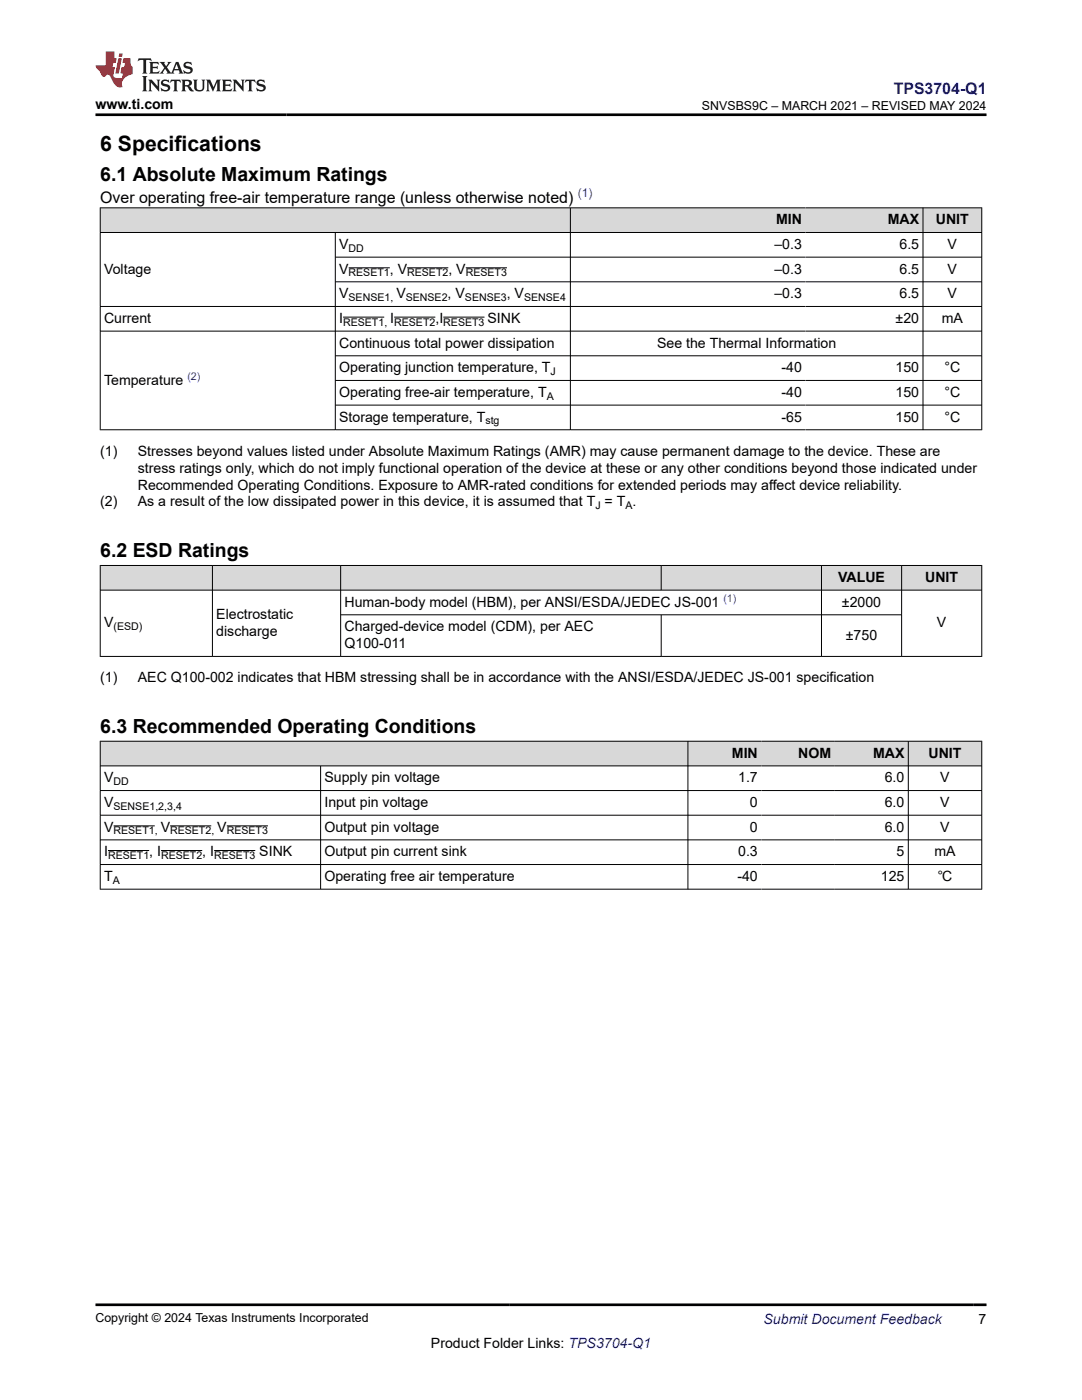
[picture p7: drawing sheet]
<svg xmlns="http://www.w3.org/2000/svg" width="216mm" height="279mm" viewBox="0 0 216 279" stroke-linecap="round" stroke-linejoin="round" font-family="sans-serif">
<defs><g id="words">
<text font-size="4.2" x="20" y="30.2">6 Specifications</text>
<g font-size="3.9">
<text x="20" y="36">6.1 Absolute Maximum Ratings</text>
<text x="20" y="111.2">6.2 ESD Ratings</text>
<text x="20" y="146.3">6.3 Recommended Operating Conditions</text>
</g>
<text font-size="3.2" fill="#00f" x="178.3" y="18.7">TPS3704-Q1</text>
<text font-size="3.2" x="20" y="40.4">Over operating free-air temperature range (unless otherwise noted)</text>
<g font-size="2.8">
<text x="19" y="21.8">www.ti.com</text>
<text x="154.8" y="44.8">MIN</text>
<text x="177.1" y="44.8">MAX</text>
<text x="186.7" y="44.8">UNIT</text>
<text x="67.7" y="49.7">V</text>
<text x="154.5" y="49.7">–0.3</text>
<text x="179.5" y="49.7">6.5</text>
<text x="189.1" y="49.7">V</text>
<text x="20.8" y="54.6">Voltage</text>
<text x="67.7" y="54.6">V</text>
<text x="67.7" y="59.5">V</text>
<text x="77.8" y="54.6">, V</text>
<text x="79.1" y="59.5">V</text>
<text x="89.3" y="59.5">, V</text>
<text x="89.5" y="54.6">, V</text>
<text x="101.1" y="59.5">, V</text>
<text x="154.5" y="54.6">–0.3</text>
<text x="154.5" y="59.5">–0.3</text>
<text x="179.5" y="54.6">6.5</text>
<text x="179.5" y="59.5">6.5</text>
<text x="189.1" y="54.6">V</text>
<text x="189.1" y="59.5">V</text>
<text x="20.8" y="64.4">Current</text>
<text x="67.7" y="64.4">I</text>
<text x="77.9" y="64.4">I</text>
<text x="86.9" y="64.4">,I</text>
<text x="97.3" y="64.4">SINK</text>
<text x="178.7" y="64.4">±20</text>
<text x="187.9" y="64.4">mA</text>
<text x="67.7" y="69.4">Continuous total power dissipation</text>
<text x="131.1" y="69.4">See the Thermal Information</text>
<text x="20.8" y="76.7">Temperature</text>
<text x="67.7" y="74.3">Operating junction temperature, T</text>
<text x="155.9" y="74.3">-40</text>
<text x="178.7" y="74.3">150</text>
<text x="188.5" y="74.3">°C</text>
<text x="67.7" y="79.2">Operating free-air temperature, T</text>
<text x="155.9" y="79.2">-40</text>
<text x="178.7" y="79.2">150</text>
<text x="188.5" y="79.2">°C</text>
<text x="67.7" y="84.1">Storage temperature, T</text>
<text x="155.9" y="84.1">-65</text>
<text x="178.7" y="84.1">150</text>
<text x="188.5" y="84.1">°C</text>
<text x="20" y="90.9">(1)</text>
<text x="27.5" y="90.9">Stresses beyond values listed under Absolute Maximum Ratings (AMR) may cause permanent damage to the device. These are</text>
<text x="27.5" y="94.3">stress ratings only, which do not imply functional operation of the device at these or any other conditions beyond those indicated under</text>
<text x="20" y="101.1">(2)</text>
<text x="27.5" y="97.7">Recommended Operating Conditions. Exposure to AMR-rated conditions for extended periods may affect device reliability.</text>
<text x="27.5" y="101.1">As a result of the low dissipated power in this device, it is assumed that T = T .</text>
<text x="167.2" y="116.1">VALUE</text>
<text x="184.6" y="116.1">UNIT</text>
<text x="20.8" y="125.2">V</text>
<text x="43.2" y="123.5">Electrostatic</text>
<text x="68.7" y="121">Human-body model (HBM), per ANSI/ESDA/JEDEC JS-001</text>
<text x="68.7" y="126">Charged-device model (CDM), per AEC</text>
<text x="168" y="121">±2000</text>
<text x="187" y="125.2">V</text>
<text x="43.2" y="126.9">discharge</text>
<text x="68.7" y="129.4">Q100-011</text>
<text x="168.8" y="127.7">±750</text>
<text x="20" y="136.2">(1)</text>
<text x="27.5" y="136.2">AEC Q100-002 indicates that HBM stressing shall be in accordance with the ANSI/ESDA/JEDEC JS-001 specification</text>
<text x="146" y="151.2">MIN</text>
<text x="159.3" y="151.2">NOM</text>
<text x="174.2" y="151.2">MAX</text>
<text x="185.3" y="151.2">UNIT</text>
<text x="20.8" y="156.1">V</text>
<text x="20.8" y="161">V</text>
<text x="64.7" y="156.1">Supply pin voltage</text>
<text x="64.7" y="161">Input pin voltage</text>
<text x="147.3" y="156.1">1.7</text>
<text x="149.7" y="161">0</text>
<text x="176.6" y="156.1">6.0</text>
<text x="176.6" y="161">6.0</text>
<text x="187.6" y="156.1">V</text>
<text x="187.6" y="161">V</text>
<text x="20.8" y="166">V</text>
<text x="32.1" y="166">V</text>
<text x="43.4" y="166">V</text>
<text x="64.7" y="166">Output pin voltage</text>
<text x="149.7" y="166">0</text>
<text x="176.6" y="166">6.0</text>
<text x="187.6" y="166">V</text>
<text x="20.8" y="170.9">I</text>
<text x="29.8" y="170.9">, I</text>
<text x="40.4" y="170.9">, I</text>
<text x="51.7" y="170.9">SINK</text>
<text x="64.7" y="170.9">Output pin current sink</text>
<text x="147.3" y="170.9">0.3</text>
<text x="178.9" y="170.9">5</text>
<text x="186.5" y="170.9">mA</text>
<text x="20.8" y="175.8">T</text>
<text x="64.7" y="175.8">Operating free air temperature</text>
<text x="147.1" y="175.8">-40</text>
<text x="175.8" y="175.8">125</text>
<text x="187.1" y="175.8">℃</text>
<text x="86" y="269">Product Folder Links: TPS3704-Q1</text>
<text x="195.3" y="264.2">7</text>
</g>
<text font-size="2.8" fill="#00f" x="152.4" y="264.2">Submit Document Feedback</text>
<g font-size="2.5">
<text x="140.1" y="21.9">SNVSBS9C – MARCH 2021 – REVISED MAY 2024</text>
<text x="19" y="263.9">Copyright © 2024 Texas Instruments Incorporated</text>
</g>
<text font-size="2.4" fill="#00f" x="115.3" y="39.4">(1)</text>
<g font-size="2.1">
<text x="69.6" y="50.2">DD</text>
<text x="69.6" y="55.2">RESET1</text>
<text x="81.2" y="55.2">RESET2</text>
<text x="92.9" y="55.2">RESET3</text>
<text x="68.5" y="65">RESET1, RESET2</text>
<text x="69.6" y="60.1">SENSE1,</text>
<text x="81" y="60.1">SENSE2</text>
<text x="88.5" y="65">RESET3</text>
<text x="92.8" y="60.1">SENSE3</text>
<text x="104.6" y="60.1">SENSE4</text>
<text x="109.9" y="74.8">J</text>
<text x="109.1" y="79.8">A</text>
<text x="96.9" y="84.7">stg</text>
<text x="118.8" y="101.6">J</text>
<text x="124.8" y="101.6">A</text>
<text x="22.6" y="125.8">(ESD)</text>
<text x="22.6" y="156.7">DD</text>
<text x="22.6" y="161.6">SENSE1,2,3,4</text>
<text x="22.6" y="166.5">RESET1,</text>
<text x="33.9" y="166.5">RESET2,</text>
<text x="45.2" y="166.5">RESET3</text>
<text x="21.6" y="171.5">RESET1</text>
<text x="32.1" y="171.5">RESET2</text>
<text x="42.7" y="171.5">RESET3</text>
<text x="22.5" y="176.4">A</text>
</g>
<g font-size="2.1" fill="#00f">
<text x="37.4" y="75.8">(2)</text>
<text x="144.3" y="120.1">(1)</text>
</g>
</g></defs>
<g fill="#d8d8d8">
<path d="M20 41.5h175.9v4.9h-175.9z" fill-rule="evenodd"/>
<path d="M20.1 41.5h93.7v4.8h-93.7z" fill-rule="evenodd"/>
<path d="M113.9 41.5h46.8v4.8h-46.8z" fill-rule="evenodd"/>
<path d="M160.7 41.5h23.4v4.8h-23.4z" fill-rule="evenodd"/>
<path d="M184.2 41.5h11.6v4.8h-11.6z" fill-rule="evenodd"/>
</g>
<g fill="none" stroke="#000" stroke-width=".2">
<path d="M19.9 41.5h176.1M19.9 46.4h176.1M20 41.4v44.4M66.9 46.4v39.4M66.9 51.3h129.1M66.9 56.2h129.1M69.6 53.4h8.2M81.2 53.4h8.3M92.9 53.4h8.3M113.8 41.4v44.4M184.2 41.4v44.4M195.9 41.4v44.4"/>
<path d="M19.9 61.2h176.1M19.9 66.1h176.1M66.9 71h129.1M66.9 75.9h129.1M68.5 63.3h8.2M78.7 63.3h8.2M88.5 63.3h8.2M19.9 85.8h176.1M66.9 80.8h129.1"/>
</g>
<g fill="#d8d8d8">
<path d="M20 112.9h175.9v4.9h-175.9z" fill-rule="evenodd"/>
<path d="M20.1 112.9h22.2v4.8h-22.2z" fill-rule="evenodd"/>
<path d="M42.4 112.9h25.5v4.8h-25.5z" fill-rule="evenodd"/>
<path d="M68 112.9h63.9v4.8h-63.9z" fill-rule="evenodd"/>
<path d="M132 112.9h31.9v4.8h-31.9z" fill-rule="evenodd"/>
<path d="M164 112.9h15.8v4.8h-15.8z" fill-rule="evenodd"/>
<path d="M180 112.9h15.8v4.8h-15.8z" fill-rule="evenodd"/>
</g>
<path d="M19.9 112.9h176.1M19.9 117.8h176.1M20 112.8v18.3M42.4 112.8v18.3M68 112.8v18.3M131.9 112.8v5M163.9 112.8v18.3M179.9 112.8v18.3M195.9 112.8v18.3M19.9 131h176.1M68 122.7h112M131.9 122.7v8.4" fill="none" stroke="#000" stroke-width=".2"/>
<g fill="#d8d8d8">
<path d="M20 147.9h175.9v4.9h-175.9z" fill-rule="evenodd"/>
<path d="M20.1 148h117.1v4.8h-117.1z" fill-rule="evenodd"/>
<path d="M137.3 148h14.6v4.8h-14.6z" fill-rule="evenodd"/>
<path d="M151.9 148h14.7v4.8h-14.7z" fill-rule="evenodd"/>
<path d="M166.6 148h14.6v4.8h-14.6z" fill-rule="evenodd"/>
<path d="M181.3 148h14.5v4.8h-14.5z" fill-rule="evenodd"/>
</g>
<g fill="none" stroke="#000" stroke-width=".2">
<path d="M19.9 147.9h176.1M19.9 152.8h176.1M19.9 157.8h176.1M20 147.9v29.6M64 152.8v24.7M137.3 147.9v29.6M181.2 147.9v29.6M195.9 147.9v29.6M19.9 162.7h176.1M19.9 167.6h176.1M19.9 172.5h176.1M19.9 177.5h176.1"/>
<path d="M21.6 169.7h8.2M22.6 164.8h8.3M32.1 169.7h8.3M33.9 164.8h8.3M42.7 169.7h8.3M45.2 164.8h8.3"/>
</g>
<path d="M27.7 11.6l-.2 .6 .5-.2h.6v.1v2.2l-.2 .4h1l-.2-.4v-2.2v-.1h.5l.5 .2-.1-.6zM29.8 12.4l.2 .3v1.6l-.2 .4h1.9l.1-.6a1.08 1.08 0 0 1-1.3 .2v-.7h.6l.4 .2v-.7l-.4 .2h-.6v-.5l.2-.2a1 1 0 0 1 1 .3l-.1-.5zM31.8 12.4l1 1.1-1 1.2h.9l-.2-.2 .4-.8 .5 .8-.2 .2h1.6l-.2-.2 .1-.5h1l.1 .5-.1 .2h.9l-.2-.4-.8-1.9h-.5l-1 2.1-.8-1.1 .9-1h-.8l.2 .2-.5 .6-.3-.6 .1-.2zM35.2 12.8l.4 1h-.8zM36.8 12.5a.65 .65 0 0 0-.2 .7 .65 .65 0 0 0 .6 .5l.7 .1 .1 .3a.79 .79 0 0 1-.7 .4 .79 .79 0 0 1-.7-.5l.1 .7 .2-.1a.93 .93 0 0 0 1.1 0 .93 .93 0 0 0 .4-.9 1.46 1.46 0 0 0-1.2-.6l-.1-.3a1.09 1.09 0 0 1 1.2 .2l-.2-.6-.1 .1-.6-.2zM28.4 15.2l.2 .4v2.2l-.2 .4h1l-.2-.4v-2.2l.2-.4zM29.6 15.9l.2 .4v1.5l-.2 .4h.8l-.3-.4v-1.3l1.7 1.8v-2l.2-.4h-.8l.2 .2 .1 1.1-1.2-1.3zM32.3 16a.65 .65 0 0 0-.2 .8 .65 .65 0 0 0 .7 .4l.6 .2 .1 .2a.79 .79 0 0 1-.7 .4 .79 .79 0 0 1-.7-.5l.1 .7 .2-.1a.93 .93 0 0 0 1.1 .1 .93 .93 0 0 0 .4-1 1.46 1.46 0 0 0-1.2-.5l-.1-.4a1.09 1.09 0 0 1 1.2 .2l-.2-.6-.1 .1-.6-.1zM34.1 15.9l-.1 .6a.63 .63 0 0 1 .7-.3l.1 1.6-.3 .4h1l-.2-.4v-1.6a.66 .66 0 0 1 .8 .3l-.1-.6zM36.2 15.9l.2 .4v1.5l-.2 .4h.9l-.2-.2v-.7h.5l.1 .2a.79 .79 0 0 0 1.2 .6l-1-.9a.61 .61 0 0 0 .6-.6 .61 .61 0 0 0-.5-.7zM36.9 16.2h.2a.47 .47 0 0 1 .5 .1 .47 .47 0 0 1 .1 .5l-.2 .1-.6 .1zM38.5 15.9l.2 .2a2.27 2.27 0 0 0 .4 2 1.04 1.04 0 0 0 1.7-.7v-1.3l.2-.2h-.8l.2 .4v1.1a.6 .6 0 0 1-.6 .6 .6 .6 0 0 1-.6-.6v-1.1l.3-.4zM41.1 15.9l.2 .4v1.5l-.2 .4h.7l-.2-.4v-1.4l.9 1.9 .8-1.9v1.4l-.2 .4h1l-.3-.4v-1.5l.3-.4h-.8l-.7 1.5-.7-1.5zM44.3 15.9l.2 .4v1.5l-.2 .4h1.9l.1-.6a1.09 1.09 0 0 1-1.3 .2v-.7h.6l.4 .2v-.6l-.4 .2h-.6v-.6l.2-.1a1.01 1.01 0 0 1 1 .3l-.1-.6zM46.4 15.9l.3 .4v1.5l-.3 .4h.8l-.2-.4v-1.3l1.6 1.8v-2l.2-.4h-.7l.2 .2v1.1l-1.2-1.3zM49 15.9l-.1 .6a.63 .63 0 0 1 .8-.3v1.6l-.3 .4h1l-.2-.4v-1.6a.66 .66 0 0 1 .8 .3l-.1-.6zM51.4 16a.65 .65 0 0 0-.2 .8 .65 .65 0 0 0 .6 .4l.6 .2 .2 .2a.79 .79 0 0 1-.8 .4 .79 .79 0 0 1-.6-.5l.1 .7 .2-.1a.93 .93 0 0 0 1 .1 .93 .93 0 0 0 .5-1 1.46 1.46 0 0 0-1.3-.5l-.1-.4a1.09 1.09 0 0 1 1.3 .2l-.2-.6-.2 .1-.5-.1z" fill="#231f20"/>
<path d="M21.1 10.3v2.7h-2.1l.1 .4 .9 1a.95 .95 0 0 0 .9 .9 .59 .59 0 0 1 .6-.4 .59 .59 0 0 1 .5 .3l.4 .8a1.59 1.59 0 0 0 2.1 1.4 1.61 1.61 0 0 1 1-2.3l1-.3-.1-1.5a1.59 1.59 0 0 1-.4-1.7h-1.4l-.2 .9h.5l-.1 .9h-.5l-.2 .9v.3l.4 .1-.2 .9h-.6a.73 .73 0 0 1-1.1-.7l.3-1.5h-.5l.2-.9h.5l.2-.9h-.5v-1.3zM23.6 11.6l-.6 3.1h.7l.6-3.1zM23.8 10.7l-.1 .6h.7l.1-.6z" fill="#ed1c24"/>
<path d="M19 22.9h177.8M19 260.4h177.8" fill="none" stroke="#000" stroke-width=".53"/>
<use href="#words"/>
</svg>
